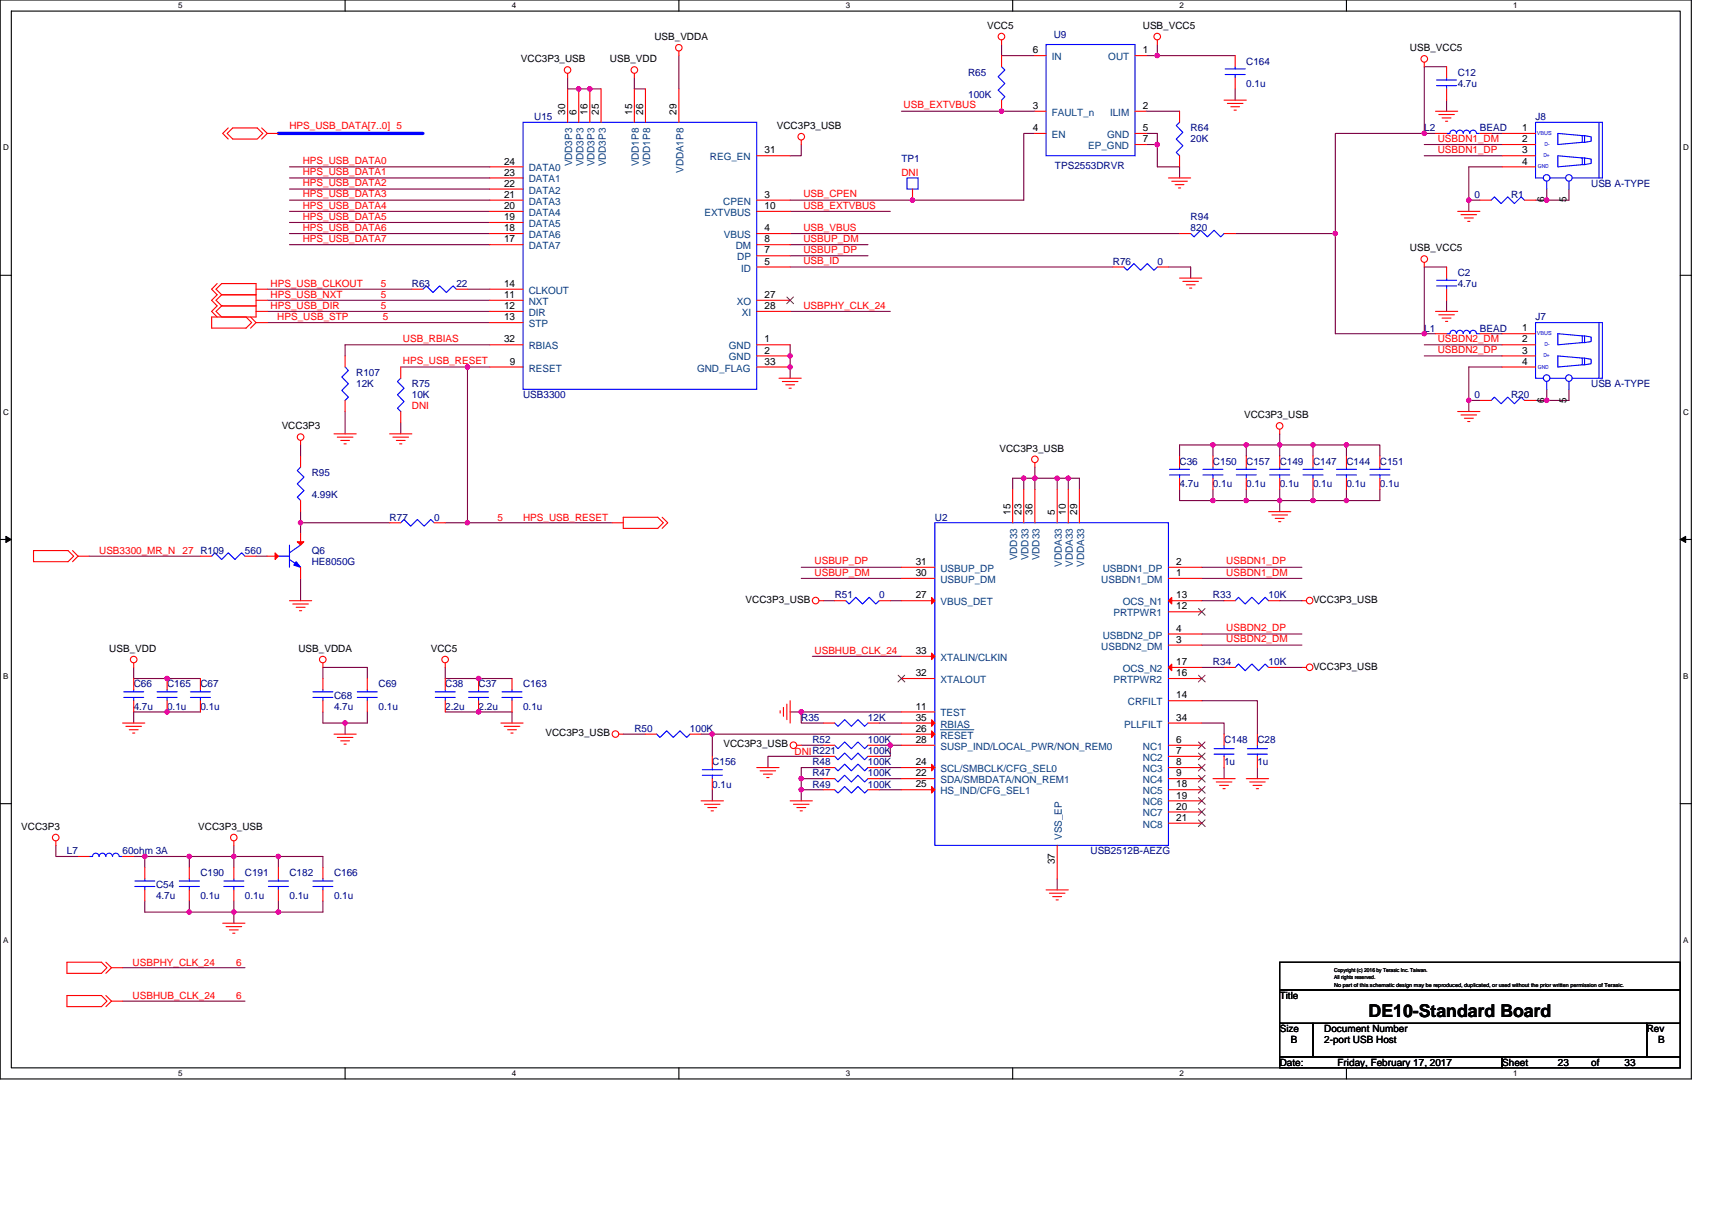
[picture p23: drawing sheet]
<svg xmlns="http://www.w3.org/2000/svg" width="297mm" height="210mm" viewBox="0 0 297 210" stroke-linecap="round" stroke-linejoin="round" font-family="sans-serif">
<defs><g id="words">
<text font-size="3.1" x="237.5" y="176.6">DE10-Standard Board</text>
<g font-size="1.7">
<text x="171.3" y="5">VCC5</text>
<text x="198.3" y="5">USB_VCC5</text>
<text x="90.4" y="10.8">VCC3P3_USB</text>
<text x="105.8" y="10.8">USB_VDD</text>
<text x="113.5" y="6.9">USB_VDDA</text>
<text x="179.2" y="9.2">6</text>
<text x="198.3" y="9.2">1</text>
<text x="244.6" y="8.9">USB_VCC5</text>
<text x="98.1" y="19.9" transform="rotate(-90 98.1 19.9)">30</text>
<text x="100" y="19.9" transform="rotate(-90 100 19.9)">6</text>
<text x="101.9" y="19.9" transform="rotate(-90 101.9 19.9)">16</text>
<text x="103.9" y="19.9" transform="rotate(-90 103.9 19.9)">25</text>
<text x="109.7" y="19.9" transform="rotate(-90 109.7 19.9)">15</text>
<text x="111.6" y="19.9" transform="rotate(-90 111.6 19.9)">26</text>
<text x="117.4" y="19.9" transform="rotate(-90 117.4 19.9)">29</text>
<text x="134.8" y="22.4">VCC3P3_USB</text>
<text x="179.2" y="22.8">4</text>
<text x="179.2" y="18.9">3</text>
<text x="198.3" y="22.8">5</text>
<text x="198.3" y="18.9">2</text>
<text x="264.1" y="22.8">1</text>
<text x="87.5" y="28.6">24</text>
<text x="132.6" y="26.6">31</text>
<text x="198.3" y="24.7">7</text>
<text x="264.1" y="24.7">2</text>
<text x="264.1" y="26.6">3</text>
<text x="264.1" y="28.6">4</text>
<text x="87.5" y="34.3">21</text>
<text x="87.5" y="32.4">22</text>
<text x="87.5" y="30.5">23</text>
<text x="132.6" y="34.3">3</text>
<text x="268" y="35.1" transform="rotate(-90 268 35.1)">6</text>
<text x="271.8" y="35.1" transform="rotate(-90 271.8 35.1)">5</text>
<text x="87.5" y="40.1">18</text>
<text x="87.5" y="38.2">19</text>
<text x="87.5" y="36.3">20</text>
<text x="132.6" y="40.1">4</text>
<text x="132.6" y="36.3">10</text>
<text x="87.5" y="42.1">17</text>
<text x="132.6" y="45.9">5</text>
<text x="132.6" y="44">7</text>
<text x="132.6" y="42.1">8</text>
<text x="244.6" y="43.6">USB_VCC5</text>
<text x="87.5" y="51.7">11</text>
<text x="87.5" y="53.6">12</text>
<text x="87.5" y="49.8">14</text>
<text x="132.6" y="53.6">28</text>
<text x="132.6" y="51.7">27</text>
<text x="87.5" y="55.6">13</text>
<text x="87.5" y="59.4">32</text>
<text x="132.6" y="59.4">1</text>
<text x="264.1" y="57.5">1</text>
<text x="264.1" y="59.4">2</text>
<text x="88.4" y="63.3">9</text>
<text x="132.6" y="61.4">2</text>
<text x="132.6" y="63.3">33</text>
<text x="264.1" y="61.4">3</text>
<text x="264.1" y="63.3">4</text>
<text x="268" y="69.9" transform="rotate(-90 268 69.9)">6</text>
<text x="271.8" y="69.9" transform="rotate(-90 271.8 69.9)">5</text>
<text x="48.9" y="74.5">VCC3P3</text>
<text x="215.9" y="72.6">VCC3P3_USB</text>
<text x="173.4" y="78.4">VCC3P3_USB</text>
<text x="175.3" y="89.4" transform="rotate(-90 175.3 89.4)">15</text>
<text x="177.2" y="89.4" transform="rotate(-90 177.2 89.4)">23</text>
<text x="179.2" y="89.4" transform="rotate(-90 179.2 89.4)">36</text>
<text x="183" y="89.4" transform="rotate(-90 183 89.4)">5</text>
<text x="185" y="89.4" transform="rotate(-90 185 89.4)">10</text>
<text x="186.9" y="89.4" transform="rotate(-90 186.9 89.4)">29</text>
<text x="158.9" y="100">30</text>
<text x="158.9" y="98">31</text>
<text x="204.1" y="100">1</text>
<text x="204.1" y="98">2</text>
<text x="129.4" y="104.6">VCC3P3_USB</text>
<text x="158.9" y="103.8">27</text>
<text x="204.1" y="103.8">13</text>
<text x="204.1" y="105.8">12</text>
<text x="227.8" y="104.6">VCC3P3_USB</text>
<text x="19" y="113.1">USB_VDD</text>
<text x="51.8" y="113.1">USB_VDDA</text>
<text x="74.7" y="113.1">VCC5</text>
<text x="158.9" y="113.5">33</text>
<text x="204.1" y="111.5">3</text>
<text x="204.1" y="109.6">4</text>
<text x="158.9" y="117.3">32</text>
<text x="204.1" y="115.4">17</text>
<text x="204.1" y="117.3">16</text>
<text x="227.8" y="116.2">VCC3P3_USB</text>
<text x="158.9" y="125.1">35</text>
<text x="158.9" y="123.1">11</text>
<text x="204.1" y="121.2">14</text>
<text x="204.1" y="125.1">34</text>
<text x="94.6" y="127.8">VCC3P3_USB</text>
<text x="125.5" y="129.7">VCC3P3_USB</text>
<text x="158.9" y="128.9">28</text>
<text x="158.9" y="127">26</text>
<text x="204.1" y="128.9">6</text>
<text x="204.1" y="130.9">7</text>
<text x="158.9" y="134.7">22</text>
<text x="158.9" y="132.8">24</text>
<text x="158.9" y="136.7">25</text>
<text x="204.1" y="132.8">8</text>
<text x="204.1" y="134.7">9</text>
<text x="204.1" y="136.7">18</text>
<text x="3.7" y="144">VCC3P3</text>
<text x="34.4" y="144">VCC3P3_USB</text>
<text x="204.1" y="138.6">19</text>
<text x="204.1" y="140.5">20</text>
<text x="204.1" y="142.5">21</text>
<text x="183" y="150" transform="rotate(-90 183 150)">37</text>
<text x="222" y="173.4">Title</text>
<text x="222" y="179.1">Size</text>
<text x="229.8" y="179.1">Document Number</text>
<text x="285.7" y="179.1">Rev</text>
<text x="222" y="184.9">Date:</text>
<text x="224" y="181.1">B</text>
<text x="229.8" y="181.1">2-port USB Host</text>
<text x="232.1" y="184.9">Friday, February 17, 2017</text>
<text x="260.6" y="184.9">Sheet</text>
<text x="270.3" y="184.9">23</text>
<text x="276.1" y="184.9">of</text>
<text x="281.9" y="184.9">33</text>
<text x="287.7" y="181.1">B</text>
</g>
<g font-size="1.7" fill="#004080">
<text x="182.5" y="10.4">IN</text>
<text x="192.3" y="10.4">OUT</text>
<text x="182.5" y="23.9">EN</text>
<text x="182.5" y="20.1">FAULT_n</text>
<text x="192.1" y="23.9">GND</text>
<text x="192.6" y="20.1">ILIM</text>
<text x="91.7" y="29.7">DATA0</text>
<text x="99.3" y="28.9" transform="rotate(-90 99.3 28.9)">VDD3P3</text>
<text x="101.2" y="28.9" transform="rotate(-90 101.2 28.9)">VDD3P3</text>
<text x="103.1" y="28.9" transform="rotate(-90 103.1 28.9)">VDD3P3</text>
<text x="105.1" y="28.9" transform="rotate(-90 105.1 28.9)">VDD3P3</text>
<text x="110.9" y="28.9" transform="rotate(-90 110.9 28.9)">VDD1P8</text>
<text x="112.8" y="28.9" transform="rotate(-90 112.8 28.9)">VDD1P8</text>
<text x="123.2" y="27.8">REG_EN</text>
<text x="188.8" y="25.9">EP_GND</text>
<text x="91.7" y="35.5">DATA3</text>
<text x="91.7" y="33.6">DATA2</text>
<text x="91.7" y="31.7">DATA1</text>
<text x="118.6" y="30" transform="rotate(-90 118.6 30)">VDDA1P8</text>
<text x="125.5" y="35.5">CPEN</text>
<text x="91.7" y="41.3">DATA6</text>
<text x="91.7" y="39.4">DATA5</text>
<text x="91.7" y="37.5">DATA4</text>
<text x="122.2" y="37.5">EXTVBUS</text>
<text x="125.6" y="41.3">VBUS</text>
<text x="91.7" y="43.2">DATA7</text>
<text x="127.7" y="43.2">DM</text>
<text x="127.9" y="45.2">DP</text>
<text x="128.6" y="47.1">ID</text>
<text x="91.7" y="52.9">NXT</text>
<text x="91.7" y="51">CLKOUT</text>
<text x="127.8" y="52.9">XO</text>
<text x="91.7" y="54.8">DIR</text>
<text x="91.7" y="56.8">STP</text>
<text x="128.7" y="54.8">XI</text>
<text x="91.7" y="64.5">RESET</text>
<text x="91.7" y="60.6">RBIAS</text>
<text x="120.9" y="64.5">GND_FLAG</text>
<text x="126.5" y="60.6">GND</text>
<text x="126.5" y="62.5">GND</text>
<text x="163.2" y="101.2">USBUP_DM</text>
<text x="163.2" y="99.2">USBUP_DP</text>
<text x="176.5" y="97.2" transform="rotate(-90 176.5 97.2)">VDD33</text>
<text x="178.4" y="97.2" transform="rotate(-90 178.4 97.2)">VDD33</text>
<text x="180.4" y="97.2" transform="rotate(-90 180.4 97.2)">VDD33</text>
<text x="184.2" y="98.4" transform="rotate(-90 184.2 98.4)">VDDA33</text>
<text x="186.2" y="98.4" transform="rotate(-90 186.2 98.4)">VDDA33</text>
<text x="188.1" y="98.4" transform="rotate(-90 188.1 98.4)">VDDA33</text>
<text x="191.1" y="101.2">USBDN1_DM</text>
<text x="191.3" y="99.2">USBDN1_DP</text>
<text x="163.2" y="105">VBUS_DET</text>
<text x="193.2" y="107">PRTPWR1</text>
<text x="194.8" y="105">OCS_N1</text>
<text x="191.1" y="112.7">USBDN2_DM</text>
<text x="191.3" y="110.8">USBDN2_DP</text>
<text x="163.2" y="114.7">XTALIN/CLKIN</text>
<text x="163.2" y="118.5">XTALOUT</text>
<text x="193.2" y="118.5">PRTPWR2</text>
<text x="194.8" y="116.6">OCS_N2</text>
<text x="163.2" y="124.3">TEST</text>
<text x="195.7" y="122.4">CRFILT</text>
<text x="163.2" y="130.1">SUSP_IND/LOCAL_PWR/NON_REM0</text>
<text x="163.2" y="128.2">RESET</text>
<text x="163.2" y="126.3">RBIAS</text>
<text x="195.1" y="126.3">PLLFILT</text>
<text x="198.3" y="130.1">NC1</text>
<text x="163.2" y="135.9">SDA/SMBDATA/NON_REM1</text>
<text x="163.2" y="134">SCL/SMBCLK/CFG_SEL0</text>
<text x="163.2" y="137.8">HS_IND/CFG_SEL1</text>
<text x="198.3" y="132">NC2</text>
<text x="198.3" y="134">NC3</text>
<text x="198.3" y="135.9">NC4</text>
<text x="198.3" y="137.8">NC5</text>
<text x="198.3" y="139.8">NC6</text>
<text x="198.3" y="141.7">NC7</text>
<text x="198.3" y="143.6">NC8</text>
<text x="184.2" y="145.7" transform="rotate(-90 184.2 145.7)">VSS_EP</text>
</g>
<g font-size="1.7" fill="#000080">
<text x="182.8" y="6.6">U9</text>
<text x="216.2" y="11.2">C164</text>
<text x="168" y="13.1">R65</text>
<text x="168" y="17">100K</text>
<text x="216.2" y="15">0.1u</text>
<text x="252.9" y="13.1">C12</text>
<text x="252.9" y="15">4.7u</text>
<text x="92.7" y="20.8">U15</text>
<text x="206.6" y="22.8">R64</text>
<text x="247.1" y="22.8">L2</text>
<text x="256.8" y="22.8">BEAD</text>
<text x="266.4" y="20.8">J8</text>
<text x="156.4" y="28.2">TP1</text>
<text x="183" y="29.3">TPS2553DRVR</text>
<text x="206.6" y="24.7">20K</text>
<text x="255.8" y="34.4">0</text>
<text x="262.2" y="34.4">R1</text>
<text x="276.1" y="32.4">USB A-TYPE</text>
<text x="206.6" y="38.2">R94</text>
<text x="206.6" y="40.2">820</text>
<text x="193.1" y="45.9">R76</text>
<text x="200.8" y="45.9">0</text>
<text x="252.9" y="47.9">C2</text>
<text x="71.5" y="49.8">R63</text>
<text x="79.2" y="49.8">22</text>
<text x="252.9" y="49.8">4.7u</text>
<text x="247.1" y="57.5">L1</text>
<text x="256.8" y="57.5">BEAD</text>
<text x="266.4" y="55.6">J7</text>
<text x="61.8" y="65.2">R107</text>
<text x="61.8" y="67.2">12K</text>
<text x="71.5" y="67.2">R75</text>
<text x="71.5" y="69.1">10K</text>
<text x="90.8" y="69.1">USB3300</text>
<text x="255.8" y="69.1">0</text>
<text x="262.2" y="69.1">R20</text>
<text x="276.1" y="67.2">USB A-TYPE</text>
<text x="54.1" y="82.6">R95</text>
<text x="204.7" y="80.7">C36</text>
<text x="210.5" y="80.7">C150</text>
<text x="216.2" y="80.7">C157</text>
<text x="222" y="80.7">C149</text>
<text x="227.8" y="80.7">C147</text>
<text x="233.6" y="80.7">C144</text>
<text x="239.4" y="80.7">C151</text>
<text x="54.1" y="86.5">4.99K</text>
<text x="204.7" y="84.5">4.7u</text>
<text x="210.5" y="84.5">0.1u</text>
<text x="216.2" y="84.5">0.1u</text>
<text x="222" y="84.5">0.1u</text>
<text x="227.8" y="84.5">0.1u</text>
<text x="233.6" y="84.5">0.1u</text>
<text x="239.4" y="84.5">0.1u</text>
<text x="67.6" y="90.3">R77</text>
<text x="75.3" y="90.3">0</text>
<text x="162.2" y="90.3">U2</text>
<text x="42.5" y="96.1">560</text>
<text x="54.1" y="96.1">Q6</text>
<text x="54.1" y="98.1">HE8050G</text>
<text x="144.8" y="103.8">R51</text>
<text x="152.5" y="103.8">0</text>
<text x="210.5" y="103.8">R33</text>
<text x="220.1" y="103.8">10K</text>
<text x="23.2" y="119.3">C66</text>
<text x="29" y="119.3">C165</text>
<text x="34.8" y="119.3">C67</text>
<text x="65.7" y="119.3">C69</text>
<text x="77.3" y="119.3">C38</text>
<text x="83" y="119.3">C37</text>
<text x="90.8" y="119.3">C163</text>
<text x="210.5" y="115.4">R34</text>
<text x="220.1" y="115.4">10K</text>
<text x="23.2" y="123.1">4.7u</text>
<text x="29" y="123.1">0.1u</text>
<text x="34.8" y="123.1">0.1u</text>
<text x="58" y="121.2">C68</text>
<text x="58" y="123.1">4.7u</text>
<text x="65.7" y="123.1">0.1u</text>
<text x="77.3" y="123.1">2.2u</text>
<text x="83" y="123.1">2.2u</text>
<text x="90.8" y="123.1">0.1u</text>
<text x="139" y="125.1">R35</text>
<text x="150.6" y="125.1">12K</text>
<text x="110.1" y="127">R50</text>
<text x="119.7" y="127">100K</text>
<text x="140.9" y="128.9">R52</text>
<text x="150.6" y="130.9">100K</text>
<text x="150.6" y="128.9">100K</text>
<text x="212.4" y="128.9">C148</text>
<text x="218.2" y="128.9">C28</text>
<text x="123.6" y="132.8">C156</text>
<text x="123.6" y="136.7">0.1u</text>
<text x="140.9" y="136.7">R49</text>
<text x="140.9" y="132.8">R48</text>
<text x="140.9" y="134.7">R47</text>
<text x="150.6" y="136.7">100K</text>
<text x="150.6" y="132.8">100K</text>
<text x="150.6" y="134.7">100K</text>
<text x="212.4" y="132.8">1u</text>
<text x="218.2" y="132.8">1u</text>
<text x="11.6" y="148.3">L7</text>
<text x="21.3" y="148.3">60ohm 3A</text>
<text x="189.2" y="148.3">USB2512B-AEZG</text>
<text x="27.1" y="154.1">C54</text>
<text x="27.1" y="156">4.7u</text>
<text x="34.8" y="152.1">C190</text>
<text x="34.8" y="156">0.1u</text>
<text x="42.5" y="152.1">C191</text>
<text x="42.5" y="156">0.1u</text>
<text x="50.2" y="152.1">C182</text>
<text x="50.2" y="156">0.1u</text>
<text x="58" y="152.1">C166</text>
<text x="58" y="156">0.1u</text>
</g>
<g font-size="1.7" fill="#f00">
<text x="50.2" y="22.4">HPS_USB_DATA[7..0] 5</text>
<text x="156.8" y="18.8">USB_EXTVBUS</text>
<text x="52.5" y="28.5">HPS_USB_DATA0</text>
<text x="249.4" y="24.6">USBDN1_DM</text>
<text x="249.4" y="26.5">USBDN1_DP</text>
<text x="52.5" y="30.4">HPS_USB_DATA1</text>
<text x="52.5" y="32.3">HPS_USB_DATA2</text>
<text x="52.5" y="34.2">HPS_USB_DATA3</text>
<text x="139.4" y="34.2">USB_CPEN</text>
<text x="156.4" y="30.5">DNI</text>
<text x="52.5" y="36.2">HPS_USB_DATA4</text>
<text x="52.5" y="38.1">HPS_USB_DATA5</text>
<text x="52.5" y="40">HPS_USB_DATA6</text>
<text x="52.5" y="42">HPS_USB_DATA7</text>
<text x="139.4" y="42">USBUP_DM</text>
<text x="139.4" y="40">USB_VBUS</text>
<text x="139.4" y="36.2">USB_EXTVBUS</text>
<text x="139.4" y="43.9">USBUP_DP</text>
<text x="139.4" y="45.8">USB_ID</text>
<text x="46.9" y="49.8">HPS_USB_CLKOUT</text>
<text x="46.9" y="51.7">HPS_USB_NXT</text>
<text x="46.9" y="53.7">HPS_USB_DIR</text>
<text x="66.1" y="49.8">5</text>
<text x="66.1" y="53.7">5</text>
<text x="66.1" y="51.7">5</text>
<text x="139.4" y="53.6">USBPHY_CLK_24</text>
<text x="48.1" y="55.6">HPS_USB_STP</text>
<text x="66.4" y="55.6">5</text>
<text x="69.9" y="59.4">USB_RBIAS</text>
<text x="249.4" y="59.4">USBDN2_DM</text>
<text x="69.9" y="63.2">HPS_USB_RESET</text>
<text x="249.4" y="61.3">USBDN2_DP</text>
<text x="71.5" y="71">DNI</text>
<text x="86.3" y="90.3">5</text>
<text x="90.8" y="90.3">HPS_USB_RESET</text>
<text x="17.2" y="96.1">USB3300_MR_N</text>
<text x="31.7" y="96.1">27 R109</text>
<text x="141.3" y="98">USBUP_DP</text>
<text x="141.3" y="99.9">USBUP_DM</text>
<text x="212.8" y="98">USBDN1_DP</text>
<text x="212.8" y="99.9">USBDN1_DM</text>
<text x="141.3" y="113.4">USBHUB_CLK_24</text>
<text x="212.8" y="109.5">USBDN2_DP</text>
<text x="212.8" y="111.5">USBDN2_DM</text>
<text x="137.9" y="131.1">DNIR221</text>
<text x="23" y="167.6">USBPHY_CLK_24</text>
<text x="41" y="167.6">6</text>
<text x="23" y="173.4">USBHUB_CLK_24</text>
<text x="41" y="173.4">6</text>
</g>
<g font-size="1.4">
<text x="30.9" y="1.5">5</text>
<text x="88.8" y="1.5">4</text>
<text x="146.7" y="1.5">3</text>
<text x="204.7" y="1.5">2</text>
<text x="262.6" y="1.5">1</text>
<text x=".5" y="26.1">D</text>
<text x="292" y="26.1">D</text>
<text x=".5" y="71.9">C</text>
<text x="292" y="71.9">C</text>
<text x=".5" y="117.8">B</text>
<text x="292" y="117.8">B</text>
<text x=".5" y="163.6">A</text>
<text x="292" y="163.6">A</text>
<text x="30.9" y="186.8">5</text>
<text x="88.8" y="186.8">4</text>
<text x="146.7" y="186.8">3</text>
<text x="204.7" y="186.8">2</text>
<text x="262.6" y="186.8">1</text>
</g>
<g font-size="1" fill="#00f">
<text x="266.6" y="23.4">VBUS</text>
<text x="266.8" y="29.2">GND</text>
<text x="267.8" y="27.3">D+</text>
<text x="268" y="25.4">D-</text>
<text x="266.6" y="58.2">VBUS</text>
<text x="266.8" y="64">GND</text>
<text x="267.8" y="62">D+</text>
<text x="268" y="60.1">D-</text>
</g>
<g font-size="1">
<text x="231.5" y="168.6">Copyright (c) 2016 by Terasic Inc. Taiwan.</text>
<text x="231.5" y="171.3">No part of this schematic design may be reproduced, duplicated, or used without the prior written permission of Terasic.</text>
<text x="231.5" y="169.9">All rights reserved.</text>
</g>
</g></defs>
<path d="M0 0h293.5v187.2h-293.5zM2 1.9h289.5v183.4h-289.5z" fill="none" stroke="#000" stroke-width=".19"/>
<g fill="#fff">
<path d="M30.9 .2h.8v1.6h-.8z"/>
<path d="M30.9 185.5h.8v1.6h-.8z"/>
</g>
<path d="M59.9 0v1.9M59.9 185.3v1.9" fill="none" stroke="#000" stroke-width=".19"/>
<g fill="#fff">
<path d="M88.8 .2h.8v1.6h-.8z"/>
<path d="M88.8 185.5h.8v1.6h-.8z"/>
</g>
<path d="M117.8 0v1.9M117.8 185.3v1.9" fill="none" stroke="#000" stroke-width=".19"/>
<g fill="#fff">
<path d="M146.7 .2h.8v1.6h-.8z"/>
<path d="M146.7 185.5h.8v1.6h-.8z"/>
</g>
<path d="M175.7 0v1.9M175.7 185.3v1.9" fill="none" stroke="#000" stroke-width=".19"/>
<g fill="#fff">
<path d="M204.7 .2h.7v1.6h-.7z"/>
<path d="M204.7 185.5h.7v1.6h-.7z"/>
</g>
<path d="M233.6 0v1.9M233.6 185.3v1.9" fill="none" stroke="#000" stroke-width=".19"/>
<g fill="#fff">
<path d="M262.6 .2h.7v1.6h-.7z"/>
<path d="M262.6 185.5h.7v1.6h-.7z"/>
<path d="M.5 24.8h1v1.6h-1z"/>
<path d="M292 24.8h1v1.6h-1z"/>
<path d="M.5 70.7h1v1.5h-1z"/>
<path d="M292 70.7h1v1.5h-1z"/>
</g>
<path d="M0 47.8h2M291.5 47.8h2" fill="none" stroke="#000" stroke-width=".19"/>
<g fill="#fff">
<path d="M.5 116.5h.9v1.6h-.9z"/>
<path d="M292 116.5h.9v1.6h-.9z"/>
</g>
<path d="M0 93.6h2M291.5 93.6h2" fill="none" stroke="#000" stroke-width=".19"/>
<path d="M1 93.1l1 .5-1 .5zM291.5 93.6l1-.5v1z" fill="#000" stroke="#000" stroke-width=".17"/>
<g fill="#fff">
<path d="M.5 162.4h.9v1.5h-.9z"/>
<path d="M292 162.4h.9v1.5h-.9z"/>
</g>
<path d="M0 139.5h2M291.5 139.5h2M222 167h69.5v4.8h-69.5zM222 171.8h69.5v5.8h-69.5zM222 177.6h5.8v5.8h-5.8zM227.8 177.6h57.9v5.8h-57.9zM285.7 177.6h5.8v5.8h-5.8zM222 183.4h38.6v1.9h-38.6zM260.6 183.4h30.9v1.9h-30.9z" fill="none" stroke="#000" stroke-width=".19"/>
<g fill="none" stroke="#800040" stroke-width=".19">
<path d="M98.5 13.5v1.9h5.8M110.1 13.5v1.9h1.9M117.8 9.7v5.7M156.4 19.3h23.2M173.8 7.7v2h5.8M198.9 19.3h5.8M198.9 9.7h1.9M200.8 9.7h13.5M200.8 7.7v2M214.3 15.4v2M251 11.6h-3.9v11.6M251 17.4v1.9"/>
<path d="M50.2 29h34.8M50.2 30.9h34.8M50.2 32.8h34.8M50.2 34.7h34.8M50.2 36.7h34.8M50.2 38.6h34.8M137.1 36.7h17.4M139 25.1v1.9h-1.9M179.6 23.2h-2v11.5h-40.5M198.9 23.2h1.9v1.9M198.9 25.1h1.9M200.8 25.1v3.9h3.9v1.9"/>
<path d="M247.1 23.2h2M247.1 25.1h13.5M247.1 27h13.5M247.1 23.2h-15.4v34.7h15.4M254.8 34.7v2M254.8 34.7h2M258.7 23.2h1.9M260.6 29h-5.8v5.7M266.4 34.7h2M268.4 32.8v1.9M272.2 32.8v1.9h-3.8M46.4 50.2h25.1"/>
<path d="M46.4 52.1h38.6M46.4 54h38.6M46.4 56h38.6M50.2 40.5h34.8M50.2 42.5h34.8M81.1 50.2h3.9M85 59.8h-25.1v2M137.1 54h17.4M137.1 42.5h13.5M137.1 46.3h56M137.1 59.8v5.8M137.1 44.4h13.5"/>
<path d="M137.1 40.5h67.6M202.7 46.3h3.9v2M214.3 40.5h17.4M247.1 59.8h13.5M247.1 57.9h2M251 46.3h-3.9v11.6M251 52.1v1.9M258.7 57.9h1.9M52.2 77.2v1.9M59.9 71.4v3.9M69.5 73.3v2M69.5 63.7h11.6"/>
<path d="M81.1 63.7v27M81.1 63.7h3.9M204.7 79.1v-1.9h5.8v1.9M210.5 77.2h5.7v1.9M216.2 77.2h5.8v1.9M222 75.3v1.9h5.8v1.9M227.8 77.2h5.8v1.9M233.6 77.2h5.8v1.9M247.1 61.8h13.5M254.8 69.5v1.9M254.8 69.5h2M260.6 63.7h-5.8v5.8"/>
<path d="M266.4 69.5h2M268.4 67.6v1.9M272.2 67.6v1.9h-3.8M15.5 96.5h19.3M44.4 96.5h2M52.2 88.8v1.9M52.2 90.7v1.9M52.2 90.7h15.4M77.3 90.7h28.9M139 98.4h17.4M177.6 83h-1.9v1.9M177.6 83h2"/>
<path d="M177.6 83v1.9M179.6 83h3.8M179.6 83v1.9M179.6 81.1v1.9M183.4 83v1.9M183.4 83h2M185.4 83v1.9M185.4 83h1.9v1.9M204.7 84.9v2h5.8M208.5 98.4h17.4M210.5 86.9h5.7M210.5 84.9v2"/>
<path d="M216.2 84.9v2M216.2 86.9h5.8M222 86.9v1.9M222 84.9v2M222 86.9h5.8M227.8 84.9v2M227.8 86.9h5.8M233.6 84.9v2M239.4 84.9v2h-5.8M23.2 115.8v2h11.6M52.2 100.4v3.8M56 117.8v-2h7.7v2"/>
<path d="M77.3 115.8v2h11.5M139 100.4h17.4M140.9 113.9h15.5M142.9 104.2h1.9M154.5 104.2h1.9M208.5 104.2h3.9M208.5 115.8h3.9M208.5 100.4h17.4M208.5 110h17.4M208.5 112h17.4M222 104.2h3.9M222 115.8h3.9"/>
<path d="M34.8 123.5h-11.6v2M56 123.5v2h3.9M59.9 125.5v1.9M63.7 123.5v2h-3.8M77.3 123.5h11.5v2M108.1 127.4h3.9M121.6 127.4h2v3.9M123.6 137.1v1.9M123.6 127.4h32.8M137.1 123.5h1.9M139 137.1h3.9M139 129.3h3.9"/>
<path d="M142.9 133.2h-3.9v1.9M142.9 135.1h-3.9v3.9M142.9 131.3h-9.7v1.9M152.5 137.1h3.9M152.5 133.2h3.9M152.5 135.1h3.9M152.5 129.3h2M152.5 125.5h3.9M154.5 129.3v2h-2M154.5 129.3h1.9M156.4 123.5h-17.4v2h3.9M208.5 125.5h3.9v1.9"/>
<path d="M208.5 121.6h9.7v5.8M212.4 133.2v1.9M218.2 133.2v1.9M9.7 146.7v1.9h3.8M23.2 148.6h1.9M25.1 148.6v2M25.1 156.4v1.9h7.7M25.1 148.6h7.7M32.8 148.6h15.5M32.8 156.4v1.9M32.8 158.3h7.8M32.8 148.6v2"/>
<path d="M40.6 146.7v3.9M40.6 158.3h7.7M40.6 158.3v1.9M40.6 156.4v1.9M48.3 148.6h7.7v2M48.3 156.4v1.9M48.3 148.6v2M56 156.4v1.9h-7.7M183.4 152.5v1.9M21.3 167.9h21.2M21.3 173.7h21.2"/>
</g>
<g fill="#f0f" stroke="#f0f" stroke-width=".19">
<circle cx="158.3" cy="34.7" r=".38"/>
<circle cx="29" cy="117.7" r=".38"/>
<circle cx="29" cy="123.5" r=".38"/>
<circle cx="59.9" cy="125.5" r=".38"/>
<circle cx="83" cy="123.5" r=".38"/>
<circle cx="83" cy="117.7" r=".38"/>
<circle cx="102.3" cy="15.4" r=".38"/>
<circle cx="100.4" cy="15.4" r=".38"/>
<circle cx="137.1" cy="61.8" r=".38"/>
<circle cx="137.1" cy="63.7" r=".38"/>
<circle cx="40.6" cy="148.6" r=".38"/>
<circle cx="32.8" cy="148.6" r=".38"/>
<circle cx="48.3" cy="148.6" r=".38"/>
<circle cx="48.3" cy="158.3" r=".38"/>
<circle cx="40.6" cy="158.3" r=".38"/>
<circle cx="32.8" cy="158.3" r=".38"/>
<circle cx="25.1" cy="148.6" r=".38"/>
<circle cx="81.1" cy="63.7" r=".38"/>
<circle cx="200.8" cy="9.6" r=".38"/>
<circle cx="200.8" cy="25.1" r=".38"/>
<circle cx="173.8" cy="19.3" r=".38"/>
<circle cx="254.8" cy="69.5" r=".38"/>
<circle cx="185.3" cy="83" r=".38"/>
<circle cx="183.4" cy="83" r=".38"/>
<circle cx="177.6" cy="83" r=".38"/>
<circle cx="179.6" cy="83" r=".38"/>
<circle cx="233.6" cy="86.9" r=".38"/>
<circle cx="210.4" cy="86.9" r=".38"/>
<circle cx="210.4" cy="77.2" r=".38"/>
<circle cx="222" cy="77.2" r=".38"/>
<circle cx="216.2" cy="77.2" r=".38"/>
<circle cx="227.8" cy="77.2" r=".38"/>
<circle cx="233.6" cy="77.2" r=".38"/>
<circle cx="222" cy="86.9" r=".38"/>
<circle cx="216.2" cy="86.9" r=".38"/>
<circle cx="227.8" cy="86.9" r=".38"/>
<circle cx="139" cy="135.1" r=".38"/>
<circle cx="139" cy="137" r=".38"/>
<circle cx="139" cy="123.5" r=".38"/>
<circle cx="123.6" cy="127.4" r=".38"/>
<circle cx="254.8" cy="34.7" r=".38"/>
<circle cx="268.3" cy="34.7" r=".38"/>
<circle cx="268.4" cy="69.5" r=".38"/>
<circle cx="247.1" cy="23.1" r=".38"/>
<circle cx="247.1" cy="57.9" r=".38"/>
<circle cx="231.7" cy="40.5" r=".38"/>
<circle cx="154.5" cy="129.3" r=".38"/>
<circle cx="81.1" cy="90.7" r=".38"/>
<circle cx="52.1" cy="90.7" r=".38"/>
</g>
<path d="M48.3 23.2h25.1" fill="none" stroke="#00f" stroke-width=".57"/>
<g fill="none" stroke="#f00" stroke-width=".19">
<path d="M98.5 12.7v.8M98.5 15.4v5.8M100.4 15.4v5.8M102.3 15.4v5.8M104.3 15.4v5.8M110.1 12.7v.8M110.1 15.4v5.8M112 15.4v5.8M117.8 8.9v.8M117.8 15.4v5.8M173.8 6.9v.8M173.8 9.7v1.9"/>
<path d="M173.8 17.4v1.9M179.6 9.7h1.9M179.6 19.3h1.9M196.9 19.3h2M196.9 9.7h2M200.8 6.9v.8M204.7 19.3v1.9M212.4 17.4h3.8M213 17.9h2.7M213.5 18.5h1.6M214.1 19.1h.4M214.3 9.7v1.9"/>
<path d="M214.3 13.5v1.9M247.1 10.8v.8M249.1 19.3h3.8M249.6 19.9h2.7M251 11.6v1.9M251 15.4v2M39.4 23.2l1-1h4.2l1 1-1 .9h-4.2zM39.6 22.2l-1 1 1 .9M45.4 22.2l1 1M46.4 23.2h1.9M46.4 23.2l-1 .9M85 38.6h5.8"/>
<path d="M85 36.7h5.8M85 34.7h5.8M85 32.8h5.8M85 30.9h5.8M85 29h5.8M131.3 34.7h5.8M131.3 36.7h5.8M131.3 27h5.8M139 24.3v.8M158.3 32.8v1.9M179.6 23.2h1.9M196.9 23.2h2"/>
<path d="M196.9 25.1h2M202.7 30.9h3.9M203.3 31.5h2.7M203.9 32h1.5M204.5 32.6h.3M204.7 27v2M249.1 23.2h1.9M250.2 20.5h1.6M250.8 21h.4M252.9 36.7h3.9M253.5 37.3h2.7M254.1 37.8h1.5"/>
<path d="M254.7 38.4h.3M256.8 34.7h1.9M256.8 23.2h1.9M260.6 23.2h5.8M260.6 25.1h5.8M260.6 27h5.8M260.6 29h5.8M264.5 34.7h1.9M268.4 32.8h.1M272.2 32.8h.1M36.7 55h6l1 1-1 .9h-6zM37.5 54l1-.9h5.9v1.9h-5.9z"/>
<path d="M37.7 49.2l-1 1 1 1-1 .9 1 1-1 .9 1 1M38.5 49.2h5.9v2h-5.9l-1-1zM43.5 55l.9 1M44.4 56h2M44.4 50.2h2M44.4 51.2h-5.9l-1 .9 1 1h5.9M44.4 51.2v1.9M44.4 52.1h2M44.4 54h2M44.4 56l-.9 .9M71.5 50.2h1.9M79.2 50.2h1.9"/>
<path d="M85 52.1h5.8M85 54h5.8M85 56h5.8M85 50.2h5.8M85 42.5h5.8M85 40.5h5.8M85 59.8h5.8M131.3 59.8h5.8M131.3 40.5h5.8M131.3 46.3h5.8M131.3 44.4h5.8M131.3 42.5h5.8"/>
<path d="M131.3 52.1h5.8M131.3 54h5.8M193.1 46.3h1.9M200.8 46.3h1.9M204.7 48.3h3.8M204.7 40.5h1.9M205.2 48.8h2.7M205.8 49.4h1.6M206.4 50h.4M212.4 40.5h1.9M247.1 45.6v.7M249.1 54h3.8"/>
<path d="M249.1 57.9h1.9M249.6 54.6h2.7M250.2 55.2h1.6M250.8 55.8h.4M251 46.3v2M251 50.2v1.9M256.8 57.9h1.9M260.6 57.9h5.8M260.6 59.8h5.8M52.2 76.4v.8M52.2 79.1v2M58 75.3h3.8"/>
<path d="M58.5 75.9h2.7M59.1 76.4h1.5M59.7 77h.4M59.9 61.8v1.9M59.9 69.5v1.9M67.6 75.3h3.9M68.2 75.9h2.7M68.8 76.4h1.5M69.3 77h.4M69.5 71.4v1.9M69.5 63.7v1.9M85 63.7h5.8"/>
<path d="M131.3 61.8h5.8M131.3 63.7h5.8M135.2 65.6h3.8M135.7 66.2h2.7M136.3 66.8h1.6M136.9 67.4h.4M204.7 79.1v2M210.5 79.1v2M216.2 79.1v2M222 74.5v.8M222 79.1v2M227.8 79.1v2"/>
<path d="M233.6 79.1v2M239.4 79.1v2M252.9 71.4h3.9M253.5 72h2.7M254.1 72.6h1.5M254.7 73.2h.3M256.8 69.5h1.9M260.6 61.8h5.8M260.6 63.7h5.8M264.5 69.5h1.9M268.4 67.6h.1M272.2 67.6h.1"/>
<path d="M5.8 95.5h6l1 1-1 1h-6zM12.6 95.5l.9 1M13.5 96.5h2M13.5 96.5l-.9 1M34.8 96.5h1.9M42.5 96.5h1.9M46.4 96.5h1.9M52.2 92.6v2M52.2 98.4v2M52.2 86.9v1.9M67.6 90.7h1.9M75.3 90.7h2"/>
<path d="M106.2 90.7h1.9M108.1 89.8h6l1 .9-1 1h-6zM114.9 89.8l1 .9-1 1M156.4 98.4h5.8M175.7 84.9v5.8M177.6 84.9v5.8M179.6 80.3v.8M179.6 84.9v5.8M183.4 84.9v5.8M185.4 84.9v5.8M187.3 84.9v5.8M202.7 98.4h5.8"/>
<path d="M204.7 83v1.9M210.5 83v1.9M216.2 83v1.9M220.1 88.8h3.9M220.7 89.4h2.7M221.3 90h1.5M221.8 90.5h.4M222 83v1.9M227.8 83v1.9M233.6 83v1.9M239.4 83v1.9M23.2 115v.8"/>
<path d="M23.2 117.8v1.9M29 117.8v1.9M34.8 117.8v1.9M50.2 104.2h3.9M50.8 104.8h2.7M51.4 105.4h1.5M52 106h.3M56 115v.8M56 117.8v1.9M63.7 117.8v1.9M77.3 115v.8M77.3 117.8v1.9"/>
<path d="M83 117.8v1.9M88.8 117.8v1.9M142.1 104.2h.8M144.8 104.2h1.9M152.5 104.2h2M156.4 100.4h5.8M156.4 104.2h5.8M156.4 113.9h5.8M156.4 117.8h5.8M202.7 100.4h5.8M202.7 104.2h5.8M202.7 110h5.8"/>
<path d="M202.7 112h5.8M202.7 115.8h5.8M202.7 117.8h5.8M202.7 106.2h5.8M212.4 104.2h1.9M212.4 115.8h1.9M220.1 104.2h1.9M220.1 115.8h1.9M225.9 104.2h.8M225.9 115.8h.8M21.3 125.5h3.8M21.8 126h2.8"/>
<path d="M22.4 126.6h1.6M23 127.2h.4M23.2 121.6v1.9M29 121.6v1.9M34.8 121.6v1.9M56 121.6v1.9M58 127.4h3.8M58.5 128h2.7M59.1 128.6h1.5M59.7 129.1h.4M63.7 121.6v1.9M77.3 121.6v1.9"/>
<path d="M83 121.6v1.9M86.9 125.5h3.9M87.5 126h2.7M88.1 126.6h1.5M88.6 127.2h.4M88.8 121.6v1.9M107.4 127.4h.7M112 127.4h1.9M119.7 127.4h1.9M121.6 139h3.9M122.2 139.6h2.7M123.6 131.3v1.9"/>
<path d="M123.6 135.1v2M131.3 133.2h3.9M131.9 133.8h2.7M132.5 134.3h1.5M133 134.9h.4M135.4 123.3v.4M135.9 122.8v1.5M136.5 122.2v2.7M137.1 121.6v3.9M137.1 139h3.8M137.7 139.6h2.7M138.3 129.3h.7"/>
<path d="M142.9 137.1h1.9M142.9 129.3h1.9M142.9 125.5h1.9M142.9 133.2h1.9M142.9 131.3h1.9M142.9 135.1h1.9M150.6 137.1h1.9M150.6 129.3h1.9M150.6 125.5h1.9M150.6 133.2h1.9M150.6 131.3h1.9M150.6 135.1h1.9"/>
<path d="M156.4 135.1h5.8M156.4 133.2h5.8M156.4 137.1h5.8M156.4 129.3h5.8M156.4 127.4h5.8M156.4 125.5h5.8M156.4 123.5h5.8M202.7 129.3h5.8M202.7 131.3h5.8M202.7 133.2h5.8M202.7 135.1h5.8M202.7 137.1h5.8"/>
<path d="M202.7 139h5.8M202.7 121.6h5.8M202.7 125.5h5.8M210.5 135.1h3.8M211 135.7h2.7M211.6 136.3h1.5M212.2 136.9h.4M212.4 131.3v1.9M212.4 127.4v1.9M216.2 135.1h3.9M216.8 135.7h2.7M217.4 136.3h1.5"/>
<path d="M218 136.9h.4M218.2 131.3v1.9M218.2 127.4v1.9M9.7 145.9v.8M13.5 148.6h2M21.3 148.6h1.9M25.1 150.6v1.9M25.1 154.4v2M32.8 150.6v1.9M32.8 154.4v2M40.6 145.9v.8M40.6 150.6v1.9"/>
<path d="M40.6 154.4v2M48.3 150.6v1.9M48.3 154.4v2M56 150.6v1.9M56 154.4v2M122.8 140.1h1.6M123.4 140.7h.4M138.3 140.1h1.5M138.8 140.7h.4M181.5 154.4h3.9M182.1 155h2.7M182.6 155.6h1.6"/>
<path d="M183.2 156.2h.4M183.4 146.7v5.8M202.7 140.9h5.8M202.7 142.9h5.8M11.6 167h6l1 .9-1 1h-6zM11.6 172.8h6l1 .9-1 1h-6zM18.4 167l.9 .9M18.4 172.8l.9 .9M19.3 167.9h2M19.3 173.7h2M19.3 167.9l-.9 1M19.3 173.7l-.9 1"/>
<path d="M38.6 160.2h3.9M39.2 160.8h2.7M39.8 161.4h1.5M40.4 161.9h.4"/>
<circle cx="98.5" cy="12.1" r=".57"/>
<circle cx="110.1" cy="12.1" r=".57"/>
<circle cx="117.8" cy="8.3" r=".57"/>
<circle cx="173.8" cy="6.3" r=".57"/>
<circle cx="200.8" cy="6.3" r=".57"/>
<circle cx="247.1" cy="10.2" r=".57"/>
<circle cx="139" cy="23.7" r=".57"/>
<circle cx="247.1" cy="45" r=".57"/>
<circle cx="52.2" cy="75.8" r=".57"/>
<circle cx="179.6" cy="79.7" r=".57"/>
<circle cx="222" cy="73.9" r=".57"/>
<circle cx="23.2" cy="114.5" r=".57"/>
<circle cx="56" cy="114.5" r=".57"/>
<circle cx="77.2" cy="114.5" r=".57"/>
<circle cx="141.5" cy="104.2" r=".57"/>
<circle cx="227.2" cy="104.2" r=".57"/>
<circle cx="227.2" cy="115.8" r=".57"/>
<circle cx="106.8" cy="127.4" r=".57"/>
<circle cx="137.7" cy="129.3" r=".57"/>
<circle cx="9.7" cy="145.3" r=".57"/>
<circle cx="40.6" cy="145.3" r=".57"/>
</g>
<g fill="none" stroke="#00f" stroke-width=".19">
<path d="M173.8 11.6l.5 .5-1.1 1.2 1.1 1.2-1.1 1.1 1.1 1.2-.5 .6M181.5 7.7h15.4v19.3h-15.4zM212.6 12.9h3.4M212.6 12h3.4M214.3 11.6v.4M214.3 12.9v.6M249.3 14.9h3.4M249.3 13.9h3.4M251 13.5v.4M251 14.9v.5M90.8 21.2h40.5v46.4h-40.5zM157.4 30.9h1.9v1.9h-1.9z"/>
<path d="M204.7 21.2l-.6 .6 1.1 1.2-1.1 1.1 1.1 1.2-1.1 1.1 .6 .6M251 23.2h.6M251.6 23.1a.58 .58 0 0 1 .5-.5 .58 .58 0 0 1 .6 .5 .57 .57 0 0 1 .6-.5 .57 .57 0 0 1 .6 .5 .57 .57 0 0 1 .5-.5 .57 .57 0 0 1 .6 .5M255 23.1a.57 .57 0 0 1 .6-.5 .57 .57 0 0 1 .6 .5M256.2 23.2h.6M258.7 34.7l.6-.5 1.2 1.1 1.1-1.1 1.2 1.1 1.1-1.1 .6 .5M267.8 30.9h-1.4v-9.7h11.6v9.7h-5.2M268.4 31.5v1.3M268.9 30.9h2.7M270.3 23.2l4.2 .3v1.2l-4.2 .4zM270.3 27l4.2 .4v1.2l-4.2 .4zM272.2 31.5v1.3"/>
<path d="M274.5 23.5h.4v1.2h-.4M274.5 27.4h.4v1.2h-.4M274.9 27.4l1.2 .2v.8l-1.2 .2M274.9 23.5l1.2 .2v.8l-1.2 .2M277.4 21.2v9.7M73.4 50.2l.6-.6 1.1 1.2 1.2-1.2 1.1 1.2 1.2-1.2 .6 .6M195 46.3l.6 .6 1.1-1.2 1.2 1.2 1.2-1.2 1.1 1.2 .6-.6M206.6 40.5l.6 .6 1.1-1.1 1.2 1.1 1.1-1.1 1.2 1.1 .6-.6M249.3 49.6h3.4M249.3 48.6h3.4M251 48.3v.3M251 49.6v.6"/>
<path d="M255 57.9a.57 .57 0 0 0-.6-.6 .57 .57 0 0 0-.5 .6 .57 .57 0 0 0-.6-.6 .57 .57 0 0 0-.6 .6 .58 .58 0 0 0-.6-.6 .58 .58 0 0 0-.5 .6h-.6M255 57.9a.57 .57 0 0 1 .6-.6 .57 .57 0 0 1 .6 .6h.6M270.3 57.9l4.2 .4v1.2l-4.2 .3zM274.5 58.3h.4v1.2h-.4M274.9 58.3l1.2 .2v.8l-1.2 .2M277.4 56v9.6M59.9 63.7l.5 .6-1.1 1.1 1.1 1.2-1.1 1.2 1.1 1.1-.5 .6M69.5 65.6l-.5 .6 1.1 1.2-1.1 1.1 1.1 1.2-1.1 1.1 .5 .6M258.7 69.5l.6-.6 1.2 1.2 1.1-1.2 1.2 1.2 1.1-1.2 .6 .6M267.8 65.6h-1.4v-9.6h11.6v9.6h-5.2M268.4 66.2v1.4M268.9 65.6h2.7"/>
<path d="M270.3 61.8l4.2 .3v1.2l-4.2 .4zM272.2 66.2v1.4M274.5 62.1h.4v1.2h-.4M274.9 62.1l1.2 .3v.7l-1.2 .2M36.7 96.5l.6-.6 1.2 1.2 1.1-1.2 1.2 1.2 1.1-1.2 .6 .6M48.3 96.5h1.9M50.2 97.1l2 1.3M50.2 94.6v3.8M52.2 94.6l-2 1.3M52.2 81.1l-.6 .6 1.1 1.1-1.1 1.2 1.1 1.1-1.1 1.2 .6 .6M69.5 90.7l.6-.6 1.2 1.2 1.1-1.2 1.2 1.2 1.1-1.2 .6 .6M162.2 90.7h40.5v56h-40.5z"/>
<path d="M202.9 82.4h3.5M202.9 81.4h3.5M204.7 81.1v.3M204.7 82.4v.6M208.7 82.4h3.5M208.7 81.4h3.5M210.5 81.1v.3M210.5 82.4v.6M214.5 82.4h3.5M214.5 81.4h3.5M216.2 81.1v.3M216.2 82.4v.6"/>
<path d="M220.3 82.4h3.5M220.3 81.4h3.5M222 81.1v.3M222 82.4v.6M226.1 82.4h3.4M226.1 81.4h3.4M227.8 81.1v.3M227.8 82.4v.6M231.9 82.4h3.4M231.9 81.4h3.4M233.6 81.1v.3M233.6 82.4v.6"/>
<path d="M237.7 82.4h3.4M237.7 81.4h3.4M239.4 81.1v.3M239.4 82.4v.6M23.2 119.7v.4M29 119.7v.4M34.8 119.7v.4M56 119.7v.4M63.7 119.7v.4M77.3 119.7v.4M83 119.7v.4M88.8 119.7v.4"/>
<path d="M146.7 104.2l.6 .6 1.2-1.1 1.1 1.1 1.2-1.1 1.2 1.1 .5-.6M214.3 104.2l.6-.5 1.1 1.1 1.2-1.1 1.2 1.1 1.1-1.1 .6 .5M214.3 115.8l.6-.6 1.1 1.2 1.2-1.2 1.2 1.2 1.1-1.2 .6 .6M21.5 121h3.4M21.5 120.1h3.4M23.2 121v.6M27.3 121h3.4M27.3 120.1h3.4M29 121v.6M33 121h3.5M33 120.1h3.5M34.8 121v.6"/>
<path d="M54.3 121h3.5M54.3 120.1h3.5M56 121v.6M62 121h3.5M62 120.1h3.5M63.7 121v.6M75.5 121h3.5M75.5 120.1h3.5M77.3 121v.6M81.3 121h3.5M81.3 120.1h3.5M83 121v.6"/>
<path d="M87.1 121h3.5M87.1 120.1h3.5M88.8 121v.6M113.9 127.4l.6 .6 1.2-1.2 1.1 1.2 1.2-1.2 1.1 1.2 .6-.6M121.9 134.5h3.4M121.9 133.6h3.4M123.6 133.2v.4M123.6 134.5v.6M144.8 137.1l.6 .5 1.2-1.1 1.1 1.1 1.2-1.1 1.1 1.1 .6-.5M144.8 129.3l.6 .6 1.2-1.1 1.1 1.1 1.2-1.1 1.1 1.1 .6-.6M144.8 125.5l.6 .5 1.2-1.1 1.1 1.1 1.2-1.1 1.1 1.1 .6-.5M144.8 133.2l.6 .6 1.2-1.2 1.1 1.2 1.2-1.2 1.1 1.2 .6-.6"/>
<path d="M144.8 131.3l.6 .5 1.2-1.1 1.1 1.1 1.2-1.1 1.1 1.1 .6-.5M144.8 135.1l.6 .6 1.2-1.2 1.1 1.2 1.2-1.2 1.1 1.2 .6-.6M210.6 129.9h3.5M210.6 130.9h3.5M212.4 130.9v.4M212.4 129.3v.6M216.4 129.9h3.5M216.4 130.9h3.5M218.2 130.9v.4M218.2 129.3v.6M15.5 148.6h.6M16.1 148.6a.56 .56 0 0 1 .5-.5 .56 .56 0 0 1 .6 .5"/>
<path d="M17.2 148.6a.57 .57 0 0 1 .6-.5 .57 .57 0 0 1 .5 .5 .58 .58 0 0 1 .6-.5 .58 .58 0 0 1 .6 .5 .58 .58 0 0 1 .6-.5 .58 .58 0 0 1 .6 .5M20.7 148.6h.6M23.4 153.8h3.5M23.4 152.9h3.5M25.1 152.5v.4M25.1 153.8v.6M31.1 153.8h3.5M31.1 152.9h3.5M32.8 152.5v.4M32.8 153.8v.6M38.8 153.8h3.5M38.8 152.9h3.5"/>
<path d="M40.6 152.5v.4M40.6 153.8v.6M46.6 153.8h3.4M46.6 152.9h3.4M48.3 152.5v.4M48.3 153.8v.6M54.3 153.8h3.5M54.3 152.9h3.5M56 152.5v.4M56 153.8v.6"/>
<circle cx="268.4" cy="30.9" r=".57"/>
<circle cx="272.2" cy="30.9" r=".57"/>
<circle cx="268.3" cy="65.6" r=".57"/>
<circle cx="272.2" cy="65.6" r=".57"/>
</g>
<g fill="none" stroke="#804000" stroke-width=".17">
<path d="M136.5 51.5l1.2 1.2M137.7 51.5l-1.2 1.2M155.8 117.2l1.2 1.1M157 117.2l-1.2 1.1M207.9 117.2l1.2 1.1M207.9 105.6l1.2 1.2M209.1 117.2l-1.2 1.1M209.1 105.6l-1.2 1.2M207.9 128.8l1.2 1.1M207.9 130.7l1.2 1.1M207.9 132.6l1.2 1.2M207.9 134.6l1.2 1.1"/>
<path d="M207.9 136.5l1.2 1.1M207.9 138.4l1.2 1.2M209.1 128.8l-1.2 1.1M209.1 130.7l-1.2 1.1M209.1 132.6l-1.2 1.2M209.1 134.6l-1.2 1.1M209.1 136.5l-1.2 1.1M209.1 138.4l-1.2 1.2M207.9 140.3l1.2 1.2M207.9 142.3l1.2 1.1M209.1 140.3l-1.2 1.2M209.1 142.3l-1.2 1.1"/>
</g>
<g fill="#f00" stroke="#f00" stroke-width=".19">
<path d="M161.6 103.7l.6 .5-.6 .6z"/>
<path d="M202.7 104.2l.6-.5v1.1z"/>
<path d="M202.7 115.8l.6-.5v1.1z"/>
<path d="M161.6 132.6l.6 .6-.6 .6z"/>
<path d="M161.6 136.5l.6 .6-.6 .5z"/>
<path d="M161.6 126.8l.6 .6-.6 .6z"/>
<path d="M161.6 124.9l.6 .6-.6 .5z"/>
<path d="M161.6 113.3l.6 .6-.6 .6z"/>
<path d="M47.7 95.9l.6 .6-.6 .6z"/>
<path d="M51.6 94h1.1l-.5 .6z"/>
</g>
<path d="M163.2 126.6h5.8" fill="none" stroke="#004080" stroke-width=".17"/>
<path d="M51.4 97.5l.8 .9-1.2-.3z" fill-rule="evenodd" fill="#00f" stroke="#00f" stroke-width=".19"/>
<use href="#words"/>
</svg>
